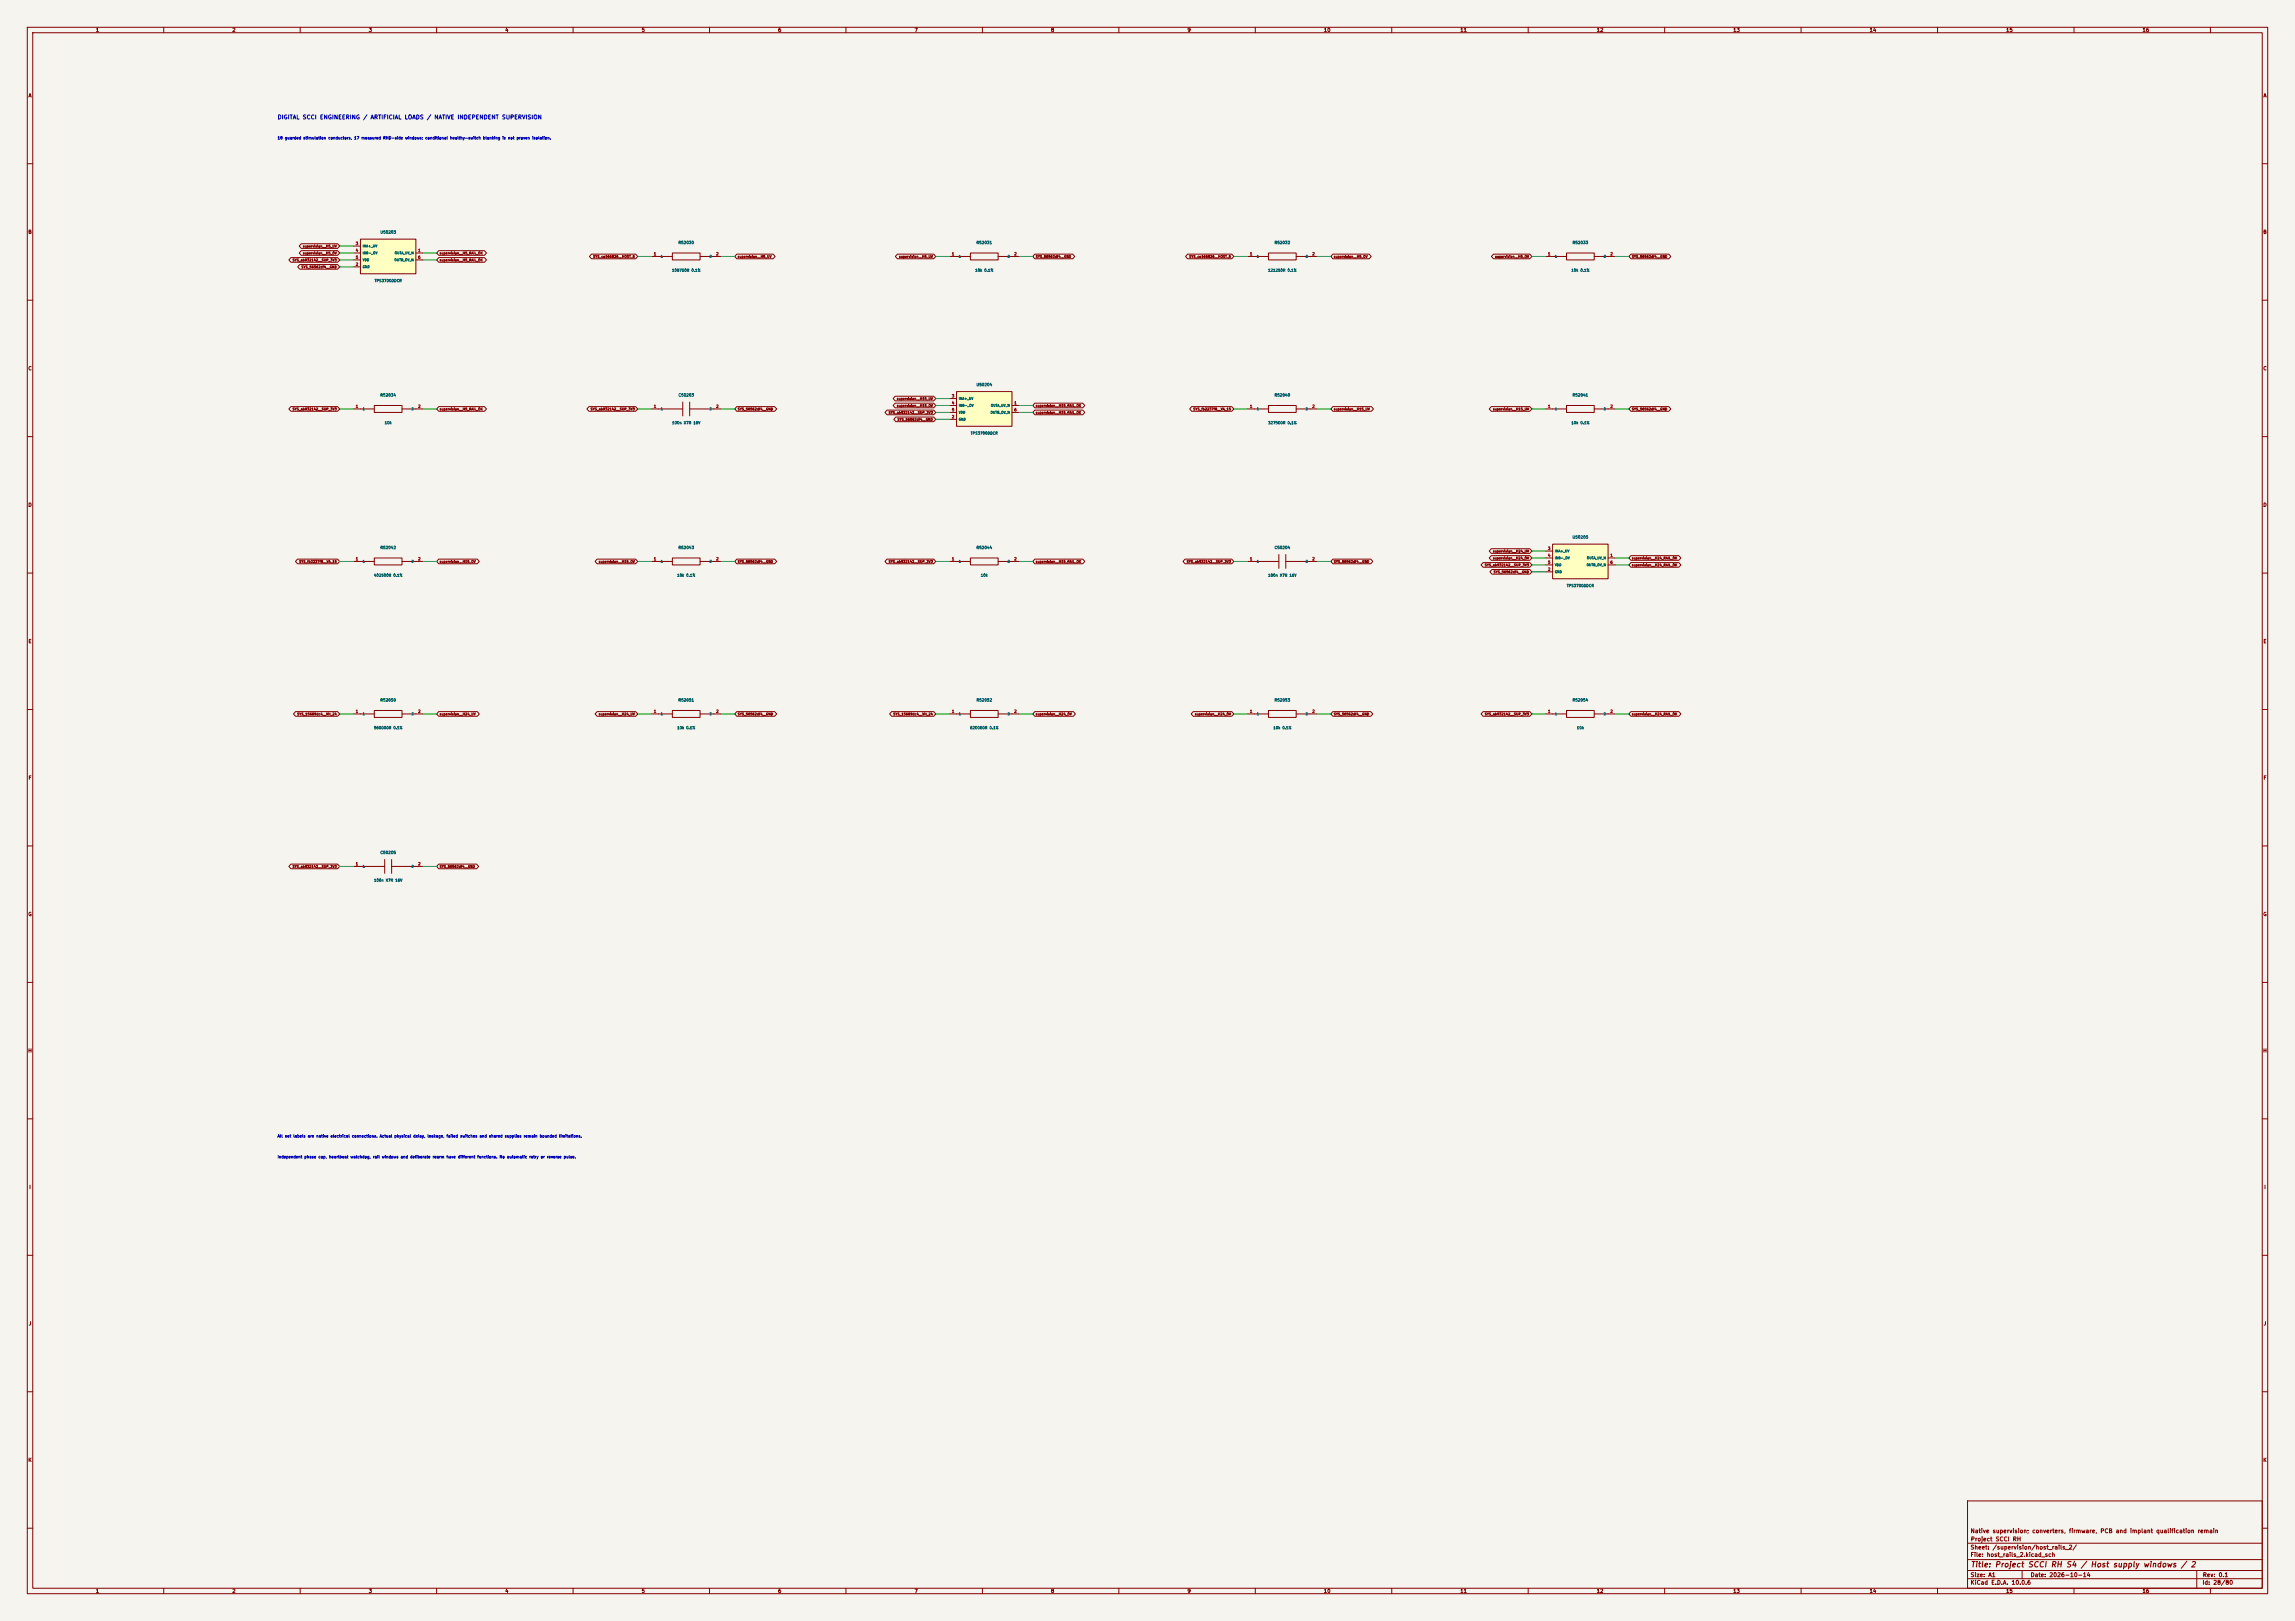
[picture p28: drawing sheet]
<svg xmlns="http://www.w3.org/2000/svg" width="841mm" height="594mm" viewBox="0 0 841 594" stroke-linecap="round" stroke-linejoin="round" font-family="sans-serif">
<defs><g id="words">
<text font-size="2" fill="#840000" x="722" y="574.8">Title: Project SCCI RH S4 / Host supply windows / 2</text>
<text font-size="1.5" fill="#0000c2" x="101.6" y="44.1">DIGITAL SCCI ENGINEERING / ARTIFICIAL LOADS / NATIVE INDEPENDENT SUPERVISION</text>
<g font-size="1.5" fill="#840000">
<text x="721.9" y="562.1">Native supervision; converters, firmware, PCB and implant qualification remain</text>
<text x="721.9" y="568.1">Sheet: /supervision/host_rails_2/</text>
<text x="722" y="565.1">Project SCCI RH</text>
<text x="721.9" y="570.8">File: host_rails_2.kicad_sch</text>
<text x="721.9" y="581">KiCad E.D.A. 10.0.6</text>
<text x="721.9" y="578.2">Size: A1</text>
<text x="743.9" y="578.2">Date: 2026-10-14</text>
<text x="806.9" y="581">Id: 28/80</text>
<text x="807" y="578.2">Rev: 0.1</text>
</g>
<g font-size="1.3" fill="#840000">
<text x="35" y="12">1</text>
<text x="85" y="12">2</text>
<text x="135" y="12">3</text>
<text x="185" y="12">4</text>
<text x="235" y="12">5</text>
<text x="285" y="12">6</text>
<text x="335" y="12">7</text>
<text x="385" y="12">8</text>
<text x="435" y="12">9</text>
<text x="485" y="12">10</text>
<text x="535" y="12">11</text>
<text x="585" y="12">12</text>
<text x="635" y="12">13</text>
<text x="685" y="12">14</text>
<text x="735" y="12">15</text>
<text x="785" y="12">16</text>
<text x="10.3" y="36">A</text>
<text x="829.3" y="36">A</text>
<text x="10.2" y="86">B</text>
<text x="829.2" y="86">B</text>
<text x="10.2" y="136">C</text>
<text x="829.2" y="136">C</text>
<text x="10.2" y="186">D</text>
<text x="829.2" y="186">D</text>
<text x="10.3" y="236">E</text>
<text x="829.3" y="236">E</text>
<text x="10.3" y="286">F</text>
<text x="829.3" y="286">F</text>
<text x="10.2" y="336">G</text>
<text x="829.2" y="336">G</text>
<text x="10.2" y="386">H</text>
<text x="829.2" y="386">H</text>
<text x="10.6" y="436">I</text>
<text x="829.6" y="436">I</text>
<text x="10.4" y="486">J</text>
<text x="829.4" y="486">J</text>
<text x="10.2" y="536">K</text>
<text x="829.2" y="536">K</text>
<text x="35" y="584">1</text>
<text x="85" y="584">2</text>
<text x="135" y="584">3</text>
<text x="185" y="584">4</text>
<text x="235" y="584">5</text>
<text x="285" y="584">6</text>
<text x="335" y="584">7</text>
<text x="385" y="584">8</text>
<text x="435" y="584">9</text>
<text x="485" y="584">10</text>
<text x="535" y="584">11</text>
<text x="585" y="584">12</text>
<text x="635" y="584">13</text>
<text x="685" y="584">14</text>
<text x="735" y="584">15</text>
<text x="785" y="584">16</text>
</g>
<g font-size="1" fill="#0000c2">
<text x="101.6" y="51.3">18 guarded stimulation conductors, 17 measured RHD-side windows; conditional healthy-switch blanking is not proven isolation.</text>
<text x="101.6" y="417.1">All net labels are native electrical connections. Actual physical delay, leakage, failed switches and shared supplies remain bounded limitations.</text>
<text x="101.6" y="424.7">Independent phase cap, heartbeat watchdog, rail windows and deliberate rearm have different functions. No automatic retry or reverse pulse.</text>
</g>
<g font-size="1" fill="#a90000">
<text x="130.2" y="90">3</text>
<text x="130.2" y="92.5">4</text>
<text x="130.2" y="95.1">5</text>
<text x="153.1" y="92.5">1</text>
<text x="153.1" y="95.1">6</text>
<text x="239.5" y="93.8">1</text>
<text x="262.3" y="93.8">2</text>
<text x="348.7" y="93.8">1</text>
<text x="371.5" y="93.8">2</text>
<text x="457.9" y="93.8">1</text>
<text x="480.8" y="93.8">2</text>
<text x="567.1" y="93.8">1</text>
<text x="590" y="93.8">2</text>
<text x="130.2" y="97.6">2</text>
<text x="130.2" y="149.7">1</text>
<text x="153.1" y="149.7">2</text>
<text x="239.5" y="149.7">1</text>
<text x="262.3" y="149.7">2</text>
<text x="348.7" y="145.9">3</text>
<text x="348.7" y="148.4">4</text>
<text x="371.5" y="148.4">1</text>
<text x="457.9" y="149.7">1</text>
<text x="480.8" y="149.7">2</text>
<text x="567.1" y="149.7">1</text>
<text x="590" y="149.7">2</text>
<text x="348.7" y="153.5">2</text>
<text x="348.7" y="150.9">5</text>
<text x="371.5" y="150.9">6</text>
<text x="567.1" y="201.7">3</text>
<text x="130.2" y="205.6">1</text>
<text x="153.1" y="205.6">2</text>
<text x="239.5" y="205.6">1</text>
<text x="262.3" y="205.6">2</text>
<text x="348.7" y="205.6">1</text>
<text x="371.5" y="205.6">2</text>
<text x="457.9" y="205.6">1</text>
<text x="480.8" y="205.6">2</text>
<text x="567.1" y="209.4">2</text>
<text x="567.1" y="204.3">4</text>
<text x="567.1" y="206.8">5</text>
<text x="590" y="204.3">1</text>
<text x="590" y="206.8">6</text>
<text x="130.2" y="261.4">1</text>
<text x="153.1" y="261.4">2</text>
<text x="239.5" y="261.4">1</text>
<text x="262.3" y="261.4">2</text>
<text x="348.7" y="261.4">1</text>
<text x="371.5" y="261.4">2</text>
<text x="457.9" y="261.4">1</text>
<text x="480.8" y="261.4">2</text>
<text x="567.1" y="261.4">1</text>
<text x="590" y="261.4">2</text>
<text x="130.2" y="317.3">1</text>
<text x="153.1" y="317.3">2</text>
</g>
<g font-size="1" fill="#006464">
<text x="139.2" y="85.8">U50203</text>
<text x="248.5" y="89.7">R52030</text>
<text x="357.7" y="89.7">R52031</text>
<text x="466.9" y="89.7">R52032</text>
<text x="576.1" y="89.7">R52033</text>
<text x="246.1" y="99.8">108750R 0.1%</text>
<text x="357.3" y="99.8">10k 0.1%</text>
<text x="464.6" y="99.8">121250R 0.1%</text>
<text x="575.7" y="99.8">10k 0.1%</text>
<text x="137.1" y="103.6">TPS3700DDCR</text>
<text x="357.7" y="141.7">U50204</text>
<text x="139.3" y="145.5">R52034</text>
<text x="248.5" y="145.5">C50203</text>
<text x="466.9" y="145.5">R52040</text>
<text x="576.1" y="145.5">R52041</text>
<text x="140.9" y="155.7">10k</text>
<text x="246.2" y="155.7">100n X7R 16V</text>
<text x="464.6" y="155.7">327500R 0.1%</text>
<text x="575.7" y="155.7">10k 0.1%</text>
<text x="355.6" y="159.5">TPS3700DDCR</text>
<text x="576.1" y="197.6">U50205</text>
<text x="139.3" y="201.4">R52042</text>
<text x="248.5" y="201.4">R52043</text>
<text x="357.7" y="201.4">R52044</text>
<text x="466.9" y="201.4">C50204</text>
<text x="136.9" y="211.5">402500R 0.1%</text>
<text x="248" y="211.5">10k 0.1%</text>
<text x="359.3" y="211.5">10k</text>
<text x="464.6" y="211.5">100n X7R 16V</text>
<text x="574" y="215.3">TPS3700DDCR</text>
<text x="139.3" y="257.3">R52050</text>
<text x="248.5" y="257.3">R52051</text>
<text x="357.7" y="257.3">R52052</text>
<text x="466.9" y="257.3">R52053</text>
<text x="576.1" y="257.3">R52054</text>
<text x="136.9" y="267.4">560000R 0.1%</text>
<text x="248" y="267.4">10k 0.1%</text>
<text x="355.4" y="267.4">620000R 0.1%</text>
<text x="466.5" y="267.4">10k 0.1%</text>
<text x="577.7" y="267.4">10k</text>
<text x="139.3" y="313.2">C50205</text>
<text x="136.9" y="323.3">100n X7R 16V</text>
</g>
<g font-size=".9" fill="#840000">
<text x="107.1" y="96">SYS_ab932142__SUP_3V3</text>
<text x="110.9" y="90.9">supervision__H5_UV</text>
<text x="110.9" y="93.4">supervision__H5_OV</text>
<text x="161" y="93.4">supervision__H5_RAIL_OK</text>
<text x="161" y="96">supervision__H5_RAIL_OK</text>
<text x="217.2" y="94.7">SYS_ce166826__HOST_5</text>
<text x="270.2" y="94.7">supervision__H5_UV</text>
<text x="329.3" y="94.7">supervision__H5_UV</text>
<text x="379.4" y="94.7">SYS_56562df4__GND</text>
<text x="435.7" y="94.7">SYS_ce166826__HOST_5</text>
<text x="488.7" y="94.7">supervision__H5_OV</text>
<text x="547.8" y="94.7">supervision__H5_OV</text>
<text x="597.9" y="94.7">SYS_56562df4__GND</text>
<text x="110.3" y="98.5">SYS_56562df4__GND</text>
<text x="328.5" y="146.8">supervision__H15_UV</text>
<text x="328.5" y="149.3">supervision__H15_OV</text>
<text x="379.4" y="149.3">supervision__H15_RAIL_OK</text>
<text x="107.1" y="150.6">SYS_ab932142__SUP_3V3</text>
<text x="161" y="150.6">supervision__H5_RAIL_OK</text>
<text x="216.3" y="150.6">SYS_ab932142__SUP_3V3</text>
<text x="270.2" y="150.6">SYS_56562df4__GND</text>
<text x="325.5" y="151.8">SYS_ab932142__SUP_3V3</text>
<text x="328.8" y="154.4">SYS_56562df4__GND</text>
<text x="379.4" y="151.8">supervision__H15_RAIL_OK</text>
<text x="437.2" y="150.6">SYS_fb2237f8__VA_15</text>
<text x="488.7" y="150.6">supervision__H15_UV</text>
<text x="547" y="150.6">supervision__H15_UV</text>
<text x="597.9" y="150.6">SYS_56562df4__GND</text>
<text x="547" y="202.6">supervision__H24_UV</text>
<text x="109.5" y="206.4">SYS_fb2237f8__VA_15</text>
<text x="161" y="206.4">supervision__H15_OV</text>
<text x="219.3" y="206.4">supervision__H15_OV</text>
<text x="270.2" y="206.4">SYS_56562df4__GND</text>
<text x="325.5" y="206.4">SYS_ab932142__SUP_3V3</text>
<text x="379.4" y="206.4">supervision__H15_RAIL_OK</text>
<text x="434.7" y="206.4">SYS_ab932142__SUP_3V3</text>
<text x="488.7" y="206.4">SYS_56562df4__GND</text>
<text x="544" y="207.7">SYS_ab932142__SUP_3V3</text>
<text x="547" y="205.2">supervision__H24_OV</text>
<text x="597.9" y="205.2">supervision__H24_RAIL_OK</text>
<text x="597.9" y="207.7">supervision__H24_RAIL_OK</text>
<text x="547.2" y="210.3">SYS_56562df4__GND</text>
<text x="108.8" y="262.3">SYS_15689dc4__VH_24</text>
<text x="161" y="262.3">supervision__H24_UV</text>
<text x="219.3" y="262.3">supervision__H24_UV</text>
<text x="270.2" y="262.3">SYS_56562df4__GND</text>
<text x="327.2" y="262.3">SYS_15689dc4__VH_24</text>
<text x="379.4" y="262.3">supervision__H24_OV</text>
<text x="437.7" y="262.3">supervision__H24_OV</text>
<text x="488.7" y="262.3">SYS_56562df4__GND</text>
<text x="544" y="262.3">SYS_ab932142__SUP_3V3</text>
<text x="597.9" y="262.3">supervision__H24_RAIL_OK</text>
<text x="107.1" y="318.2">SYS_ab932142__SUP_3V3</text>
<text x="161" y="318.2">SYS_56562df4__GND</text>
</g>
<g font-size=".9" fill="#006464">
<text x="132.8" y="90.8">INA+_UV</text>
<text x="132.8" y="93.4">INB-_OV</text>
<text x="132.8" y="95.9">VDD</text>
<text x="144.4" y="95.9">OUTB_OV_N</text>
<text x="144.6" y="93.4">OUTA_UV_N</text>
<text x="242" y="94.6">1</text>
<text x="259.9" y="94.6">2</text>
<text x="351.2" y="94.6">1</text>
<text x="369.1" y="94.6">2</text>
<text x="460.5" y="94.6">1</text>
<text x="478.4" y="94.6">2</text>
<text x="569.7" y="94.6">1</text>
<text x="587.6" y="94.6">2</text>
<text x="132.8" y="98.4">GND</text>
<text x="351.2" y="146.7">INA+_UV</text>
<text x="351.2" y="149.2">INB-_OV</text>
<text x="363" y="149.2">OUTA_UV_N</text>
<text x="132.8" y="150.5">1</text>
<text x="150.7" y="150.5">2</text>
<text x="242" y="150.5">1</text>
<text x="259.9" y="150.5">2</text>
<text x="351.2" y="154.3">GND</text>
<text x="351.2" y="151.8">VDD</text>
<text x="362.9" y="151.8">OUTB_OV_N</text>
<text x="460.5" y="150.5">1</text>
<text x="478.4" y="150.5">2</text>
<text x="569.7" y="150.5">1</text>
<text x="587.6" y="150.5">2</text>
<text x="569.7" y="202.6">INA+_UV</text>
<text x="132.8" y="206.4">1</text>
<text x="150.7" y="206.4">2</text>
<text x="242" y="206.4">1</text>
<text x="259.9" y="206.4">2</text>
<text x="351.2" y="206.4">1</text>
<text x="369.1" y="206.4">2</text>
<text x="460.5" y="206.4">1</text>
<text x="478.4" y="206.4">2</text>
<text x="569.7" y="205.1">INB-_OV</text>
<text x="569.7" y="207.7">VDD</text>
<text x="581.3" y="207.7">OUTB_OV_N</text>
<text x="581.4" y="205.1">OUTA_UV_N</text>
<text x="569.7" y="210.2">GND</text>
<text x="132.8" y="262.3">1</text>
<text x="150.7" y="262.3">2</text>
<text x="242" y="262.3">1</text>
<text x="259.9" y="262.3">2</text>
<text x="351.2" y="262.3">1</text>
<text x="369.1" y="262.3">2</text>
<text x="460.5" y="262.3">1</text>
<text x="478.4" y="262.3">2</text>
<text x="569.7" y="262.3">1</text>
<text x="587.6" y="262.3">2</text>
<text x="132.8" y="318.1">1</text>
<text x="150.7" y="318.1">2</text>
</g>
</g></defs>
<path d="M0 0h841v594h-841z" fill="#f5f4ef" stroke="#f5f4ef" stroke-width=".37"/>
<g fill="none" stroke="#840000" stroke-width=".37">
<path d="M10 10h821v574h-821zM12 12h817v570h-817zM60 10v2M110 10v2M160 10v2M210 10v2M260 10v2M310 10v2M360 10v2M410 10v2M460 10v2M510 10v2"/>
<path d="M560 10v2M610 10v2M660 10v2M710 10v2M760 10v2M810 10v2M10 60h2M829 60h2M10 110h2M829 110h2M10 160h2M829 160h2"/>
<path d="M10 210h2M829 210h2M10 260h2M829 260h2M10 310h2M829 310h2M10 360h2M829 360h2M10 410h2M829 410h2M10 460h2M829 460h2"/>
<path d="M10 510h2M829 510h2M10 560h2M721 550h108v32h-108zM829 560h2M721 578.5h108M721 575.5h108M721 571.5h108M721 565.5h108M741 575.5v3M805 575.5v6.5M60 582v2"/>
<path d="M110 582v2M160 582v2M210 582v2M260 582v2M310 582v2M360 582v2M410 582v2M460 582v2M510 582v2M560 582v2M610 582v2M660 582v2"/>
<path d="M710 582v2M760 582v2M810 582v2"/>
</g>
<path d="M350.5 143.5h20.3v12.7h-20.3z" fill="#ffffc2"/>
<g fill="none" stroke="#840000" stroke-width=".37">
<path d="M348 94h7.6M355.6 92.7h10.2v2.5h-10.2zM365.8 94h7.6M457.2 94h7.6M464.8 92.7h10.2v2.5h-10.2zM475 94h7.6M566.4 94h7.6M574 92.7h10.2v2.5h-10.2zM584.2 94h7.6M129.5 149.9h7.7M137.2 148.6h10.1v2.5h-10.1zM147.3 149.9h7.6"/>
<path d="M238.8 149.9h11.4M250.2 147.3v5.1M252.7 149.9h11.5M252.7 147.3v5.1M348 148.6h2.5M348 153.7h2.5M348 146h2.5M348 151.1h2.5M350.5 143.5h20.3v12.7h-20.3zM370.8 148.6h2.6M370.8 151.1h2.6M457.2 149.9h7.6"/>
<path d="M464.8 148.6h10.2v2.5h-10.2zM475 149.9h7.6M238.8 205.7h7.6M246.4 204.5h10.1v2.5h-10.1zM256.5 205.7h7.7M238.8 261.6h7.6M246.4 260.3h10.1v2.6h-10.1zM256.5 261.6h7.7M348 261.6h7.6M355.6 260.3h10.2v2.6h-10.2zM365.8 261.6h7.6M566.4 261.6h7.6"/>
<path d="M574 260.3h10.2v2.6h-10.2zM584.2 261.6h7.6M129.5 317.5h11.5M141 315v5M143.5 317.5h11.4M143.5 315v5"/>
</g>
<path d="M132.1 87.6h20.3v12.7h-20.3z" fill="#ffffc2"/>
<g fill="none" stroke="#840000" stroke-width=".37">
<path d="M129.5 92.7h2.6M129.5 97.8h2.6M129.5 90.2h2.6M129.5 95.2h2.6M132.1 87.6h20.3v12.7h-20.3zM152.4 92.7h2.5M152.4 95.2h2.5M238.8 94h7.6M246.4 92.7h10.1v2.5h-10.1zM256.5 94h7.7M348 205.7h7.6M355.6 204.5h10.2v2.5h-10.2z"/>
<path d="M365.8 205.7h7.6M457.2 205.7h11.4M468.6 203.2v5.1M471.2 205.7h11.4M471.2 203.2v5.1M129.5 261.6h7.7M137.2 260.3h10.1v2.6h-10.1zM147.3 261.6h7.6"/>
</g>
<path d="M569 199.4h20.3v12.7h-20.3z" fill="#ffffc2"/>
<g fill="none" stroke="#840000" stroke-width=".37">
<path d="M106.6 94.4h17.1l.8 .8-.8 .9h-17.1l-.8-.9zM109.8 96.9h13.9l.8 .9-.8 .8h-13.9l-.7-.8zM110.4 89.3h13.3l.8 .9-.8 .8h-13.3l-.7-.8zM110.4 91.9h13.3l.8 .8-.8 .9h-13.3l-.7-.9zM160.8 91.9h16.7l.8 .8-.8 .9h-16.7l-.8-.9zM160.8 94.4h16.7l.8 .8-.8 .9h-16.7l-.8-.9zM216.7 93.1h16.2l.8 .9-.8 .8h-16.2l-.7-.8zM270 93.1h13.3l.7 .9-.7 .8h-13.3l-.8-.8zM328.8 93.1h13.4l.7 .9-.7 .8h-13.4l-.7-.8zM379.2 93.1h13.9l.7 .9-.7 .8h-13.9l-.7-.8zM435.2 93.1h16.2l.7 .9-.7 .8h-16.2l-.8-.8zM488.4 93.1h13.3l.8 .9-.8 .8h-13.3l-.7-.8z"/>
<path d="M547.3 93.1h13.3l.7 .9-.7 .8h-13.3l-.8-.8zM597.6 93.1h13.9l.8 .9-.8 .8h-13.9l-.7-.8zM106.6 149h17.1l.8 .9-.8 .8h-17.1l-.8-.8zM160.8 149h16.7l.8 .9-.8 .8h-16.7l-.8-.8zM215.8 149h17.1l.8 .9-.8 .8h-17.1l-.7-.8zM270 149h13.9l.7 .9-.7 .8h-13.9l-.8-.8zM325 150.3h17.2l.7 .8-.7 .9h-17.2l-.7-.9zM328 145.2h14.2l.7 .8-.7 .9h-14.2l-.7-.9zM328 147.7h14.2l.7 .9-.7 .8h-14.2l-.7-.8zM328.3 152.8h13.9l.7 .9-.7 .8h-13.9l-.8-.8zM379.2 147.7h17.6l.7 .9-.7 .8h-17.6l-.7-.8zM379.2 150.3h17.6l.7 .8-.7 .9h-17.6l-.7-.9z"/>
<path d="M436.7 149h14.7l.7 .9-.7 .8h-14.7l-.8-.8zM488.4 149h14.2l.7 .9-.7 .8h-14.2l-.7-.8zM546.5 149h14.1l.7 .9-.7 .8h-14.1l-.8-.8zM566.4 149.9h7.6M574 148.6h10.2v2.5h-10.2zM584.2 149.9h7.6M597.6 149h13.9l.8 .9-.8 .8h-13.9l-.7-.8zM569 199.4h20.3v12.7h-20.3zM109 204.9h14.7l.8 .8-.8 .9h-14.7l-.7-.9zM129.5 205.7h7.7M137.2 204.5h10.1v2.5h-10.1zM147.3 205.7h7.6"/>
<path d="M160.8 204.9h14.1l.7 .8-.7 .9h-14.1l-.8-.9zM218.8 204.9h14.1l.8 .8-.8 .9h-14.1l-.7-.9zM270 204.9h13.9l.7 .8-.7 .9h-13.9l-.8-.9zM325 204.9h17.2l.7 .8-.7 .9h-17.2l-.7-.9zM379.2 204.9h17.6l.7 .8-.7 .9h-17.6l-.7-.9zM434.3 204.9h17.1l.7 .8-.7 .9h-17.1l-.8-.9zM488.4 204.9h13.9l.8 .8-.8 .9h-13.9l-.7-.9zM543.5 206.2h17.1l.7 .8-.7 .9h-17.1l-.8-.9zM546.5 201.1h14.1l.7 .8-.7 .9h-14.1l-.8-.9zM546.5 203.6h14.1l.7 .9-.7 .8h-14.1l-.8-.8zM546.7 208.7h13.9l.7 .8-.7 .9h-13.9l-.7-.9zM566.4 204.5h2.6"/>
<path d="M566.4 209.5h2.6M566.4 201.9h2.6M566.4 207h2.6M589.3 204.5h2.5M589.3 207h2.5M597.6 203.6h17.6l.8 .9-.8 .8h-17.6l-.7-.8zM597.6 206.2h17.6l.8 .8-.8 .9h-17.6l-.7-.9zM108.3 260.8h15.4l.8 .8-.8 .9h-15.4l-.8-.9zM160.8 260.8h14.1l.7 .8-.7 .9h-14.1l-.8-.9zM218.8 260.8h14.1l.8 .8-.8 .9h-14.1l-.7-.9zM270 260.8h13.9l.7 .8-.7 .9h-13.9l-.8-.9zM326.7 260.8h15.5l.7 .8-.7 .9h-15.5l-.7-.9z"/>
<path d="M379.2 260.8h14.1l.8 .8-.8 .9h-14.1l-.7-.9zM437.2 260.8h14.2l.7 .8-.7 .9h-14.2l-.7-.9zM457.2 261.6h7.6M464.8 260.3h10.2v2.6h-10.2zM475 261.6h7.6M488.4 260.8h13.9l.8 .8-.8 .9h-13.9l-.7-.9zM543.5 260.8h17.1l.7 .8-.7 .9h-17.1l-.8-.9zM597.6 260.8h17.6l.8 .8-.8 .9h-17.6l-.7-.9zM106.6 316.6h17.1l.8 .9-.8 .8h-17.1l-.8-.8zM160.8 316.6h13.8l.8 .9-.8 .8h-13.8l-.8-.8z"/>
</g>
<g fill="none" stroke="#009600" stroke-width=".37">
<path d="M124.5 97.8h5M124.5 90.2h5M124.5 92.7h5M124.5 95.2h5M154.9 92.7h5.1M154.9 95.2h5.1M233.7 94h5.1M264.2 94h5M342.9 94h5.1M373.4 94h5.1M452.1 94h5.1M482.6 94h5.1"/>
<path d="M561.3 94h5.1M591.8 94h5.1M124.5 149.9h5M154.9 149.9h5.1M233.7 149.9h5.1M264.2 149.9h5M342.9 151.1h5.1M342.9 148.6h5.1M342.9 153.7h5.1M342.9 146h5.1M373.4 151.1h5.1M373.4 148.6h5.1"/>
<path d="M452.1 149.9h5.1M482.6 149.9h5.1M561.3 149.9h5.1M591.8 149.9h5.1M124.5 205.7h5M154.9 205.7h5.1M233.7 205.7h5.1M264.2 205.7h5M342.9 205.7h5.1M373.4 205.7h5.1M452.1 205.7h5.1M482.6 205.7h5.1"/>
<path d="M561.3 209.5h5.1M561.3 201.9h5.1M561.3 204.5h5.1M561.3 207h5.1M591.8 204.5h5.1M591.8 207h5.1M124.5 261.6h5M154.9 261.6h5.1M233.7 261.6h5.1M264.2 261.6h5M342.9 261.6h5.1M373.4 261.6h5.1"/>
<path d="M452.1 261.6h5.1M482.6 261.6h5.1M561.3 261.6h5.1M591.8 261.6h5.1M124.5 317.5h5M154.9 317.5h5.1"/>
</g>
<use href="#words"/>
</svg>
